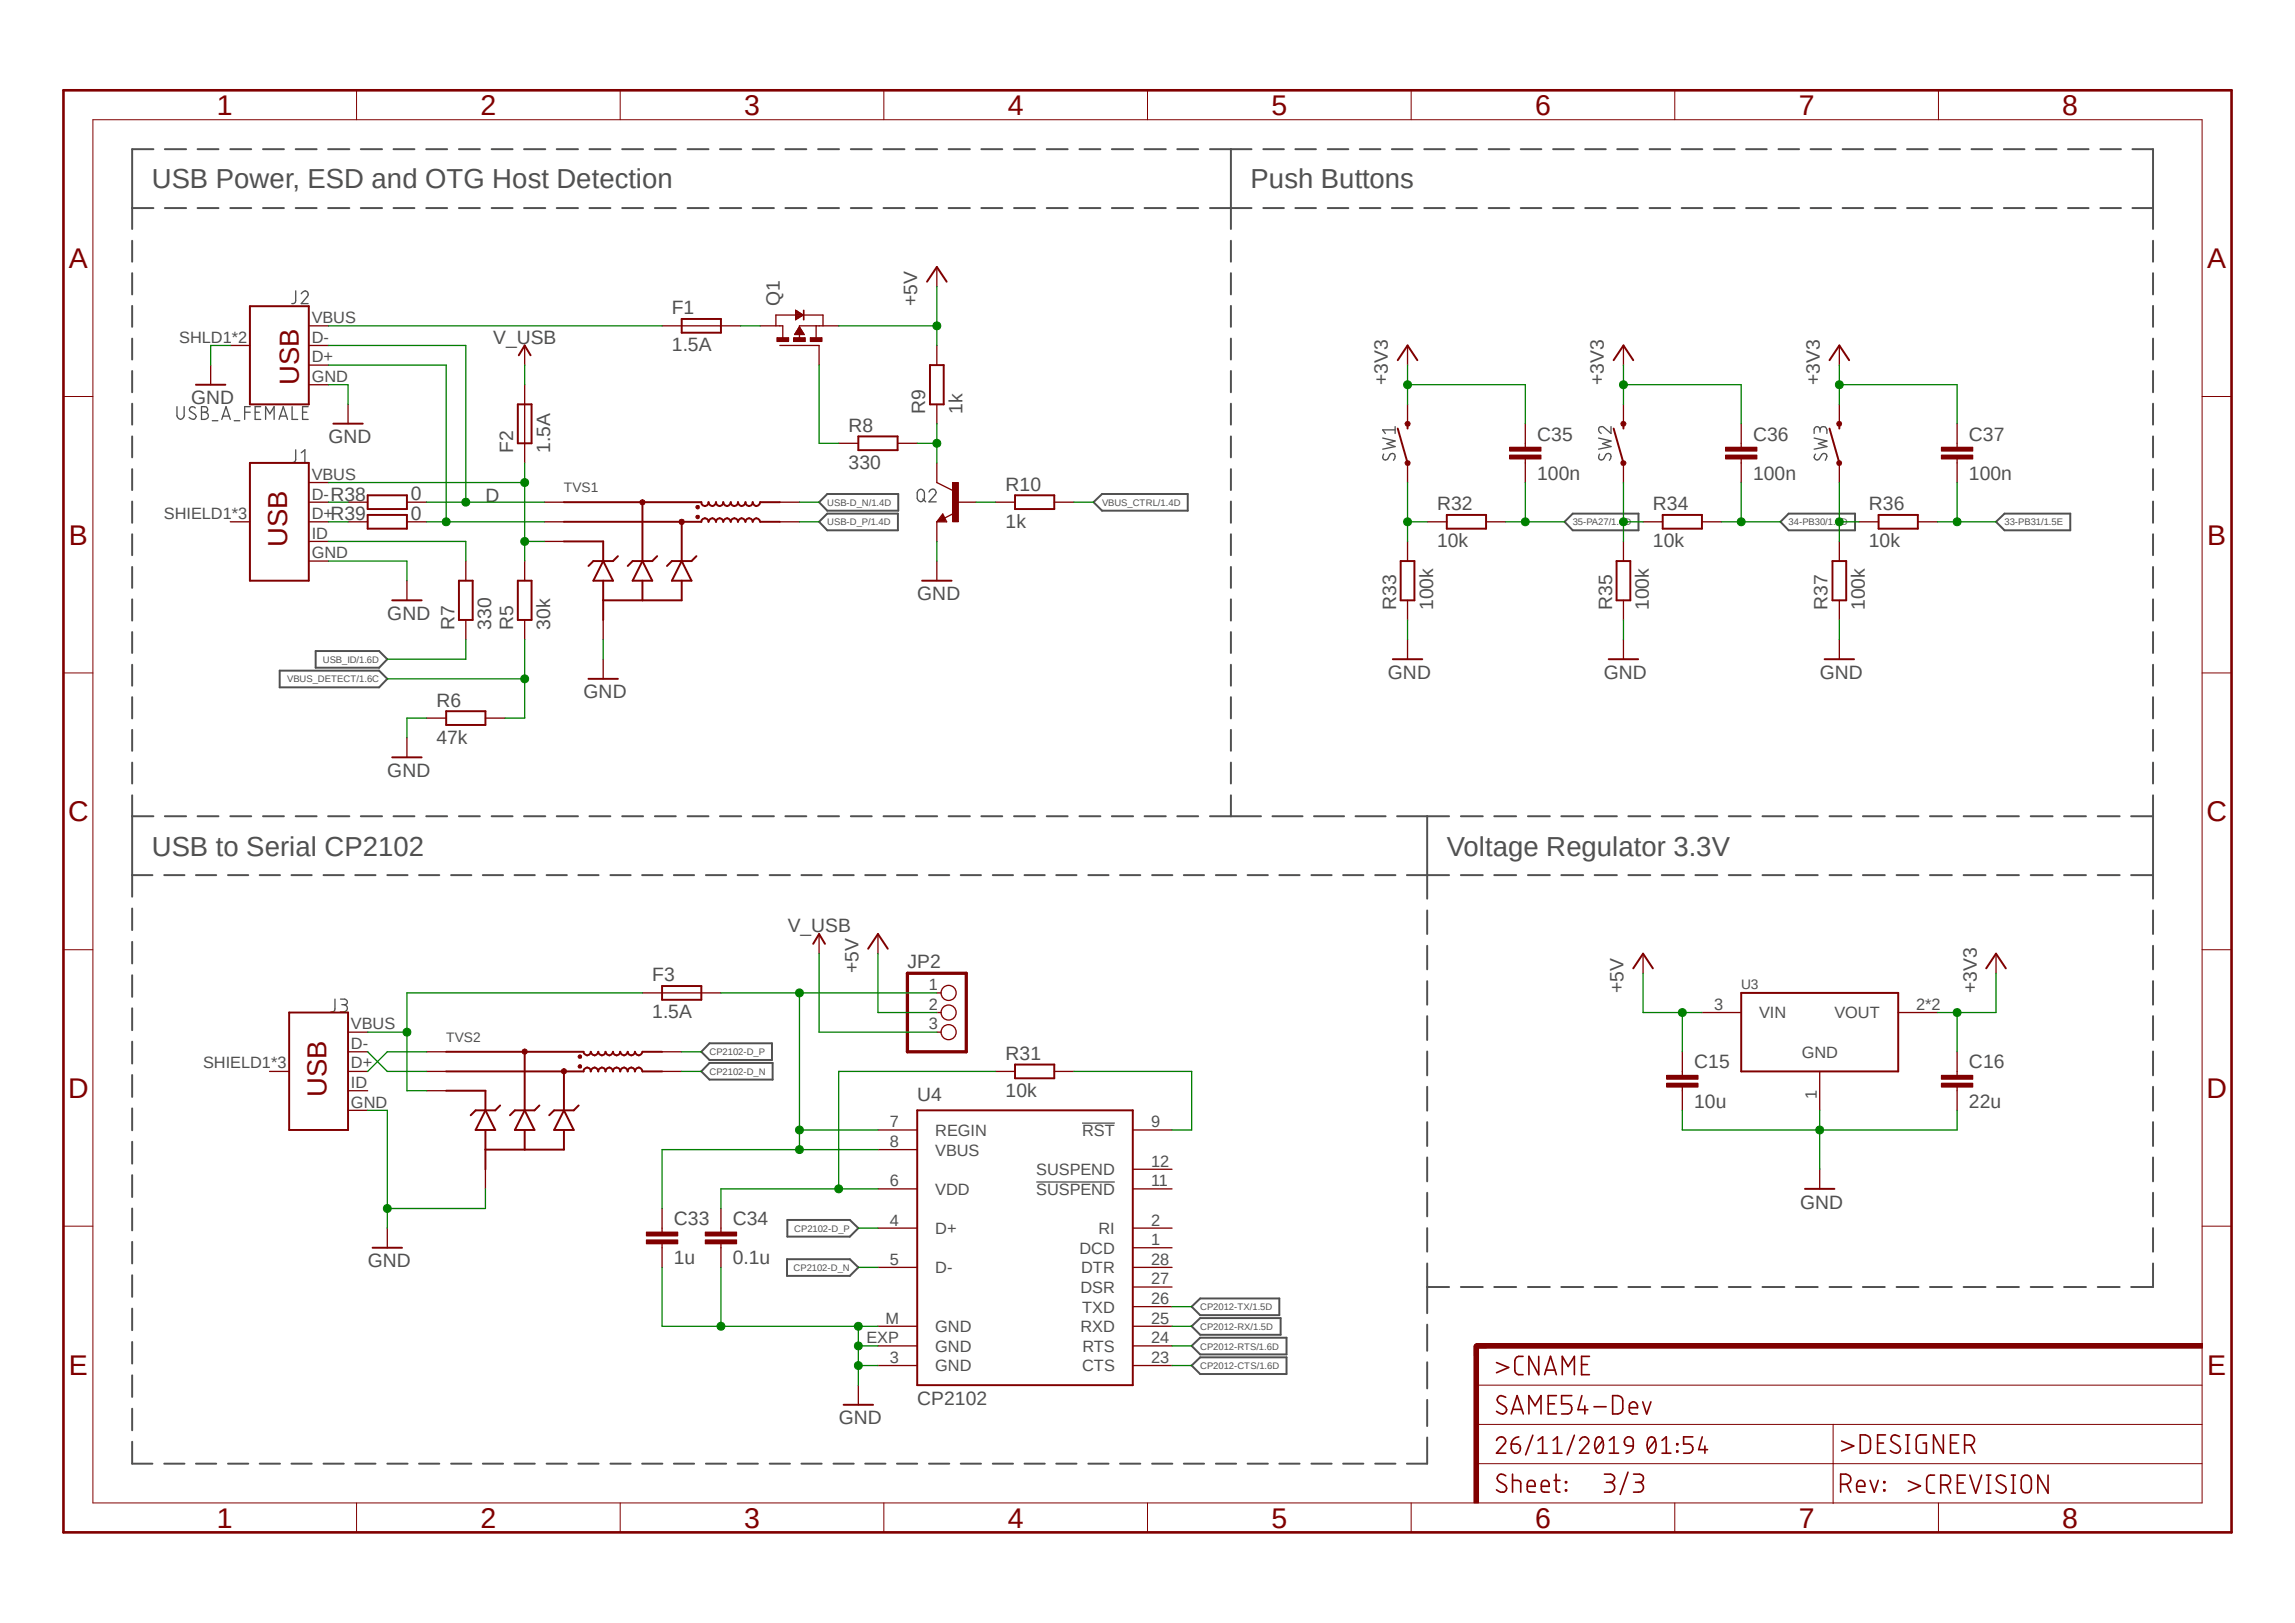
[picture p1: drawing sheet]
<svg xmlns="http://www.w3.org/2000/svg" width="297mm" height="210mm" viewBox="0 0 297 210" stroke-linecap="round" stroke-linejoin="round" font-family="sans-serif">
<defs><g id="words">
<g font-size="3.7" fill="#800000">
<text x="28.1" y="14.9">1</text>
<text x="62.2" y="14.9">2</text>
<text x="96.3" y="14.9">3</text>
<text x="130.4" y="14.9">4</text>
<text x="164.5" y="14.9">5</text>
<text x="198.7" y="14.9">6</text>
<text x="232.8" y="14.9">7</text>
<text x="266.9" y="14.9">8</text>
<text x="8.9" y="34.7">A</text>
<text x="285.7" y="34.7">A</text>
<text x="8.9" y="70.5">B</text>
<text x="285.7" y="70.5">B</text>
<text x="8.8" y="106.3">C</text>
<text x="285.6" y="106.3">C</text>
<text x="8.8" y="142.1">D</text>
<text x="285.6" y="142.1">D</text>
<text x="8.9" y="177.9">E</text>
<text x="285.7" y="177.9">E</text>
<text x="28.1" y="197.7">1</text>
<text x="62.2" y="197.7">2</text>
<text x="96.3" y="197.7">3</text>
<text x="130.4" y="197.7">4</text>
<text x="164.5" y="197.7">5</text>
<text x="198.7" y="197.7">6</text>
<text x="232.8" y="197.7">7</text>
<text x="266.9" y="197.7">8</text>
</g>
<g font-size="3.6" fill="#505050">
<text x="19.6" y="24.4">USB Power, ESD and OTG Host Detection</text>
<text x="161.8" y="24.4">Push Buttons</text>
<text x="19.6" y="110.7">USB to Serial CP2102</text>
<text x="187.2" y="110.7">Voltage Regulator 3.3V</text>
</g>
<g font-size="3.6" fill="#800000">
<text x="38.7" y="49.8" transform="rotate(-90 38.7 49.8)">USB</text>
<text x="37.2" y="70.8" transform="rotate(-90 37.2 70.8)">USB</text>
<text x="42.2" y="141.9" transform="rotate(-90 42.2 141.9)">USB</text>
</g>
<g font-size="2.5" fill="#505050">
<text x="87" y="40.6">F1</text>
<text x="100.9" y="39.6" transform="rotate(-90 100.9 39.6)">Q1</text>
<text x="118.7" y="39.6" transform="rotate(-90 118.7 39.6)">+5V</text>
<text x="63.8" y="44.5">V_USB</text>
<text x="87" y="45.5">1.5A</text>
<text x="24.7" y="52.3">GND</text>
<text x="119.7" y="53.6" transform="rotate(-90 119.7 53.6)">R9</text>
<text x="124.5" y="53.6" transform="rotate(-90 124.5 53.6)">1k</text>
<text x="179.6" y="49.8" transform="rotate(-90 179.6 49.8)">+3V3</text>
<text x="207.6" y="49.8" transform="rotate(-90 207.6 49.8)">+3V3</text>
<text x="235.5" y="49.8" transform="rotate(-90 235.5 49.8)">+3V3</text>
<text x="42.5" y="57.4">GND</text>
<text x="66.4" y="58.6" transform="rotate(-90 66.4 58.6)">F2</text>
<text x="71.2" y="58.6" transform="rotate(-90 71.2 58.6)">1.5A</text>
<text x="109.8" y="55.9">R8</text>
<text x="198.9" y="57">C35</text>
<text x="226.9" y="57">C36</text>
<text x="254.8" y="57">C37</text>
<text x="42.8" y="64.8">R38</text>
<text x="53.2" y="64.7">0</text>
<text x="62.8" y="65">D</text>
<text x="109.8" y="60.7">330</text>
<text x="130.1" y="63.5">R10</text>
<text x="198.9" y="62.1">100n</text>
<text x="226.9" y="62.1">100n</text>
<text x="254.8" y="62.1">100n</text>
<text x="42.8" y="67.3">R39</text>
<text x="53.2" y="67.3">0</text>
<text x="130.1" y="68.3">1k</text>
<text x="186" y="70.8">10k</text>
<text x="186" y="66">R32</text>
<text x="213.9" y="70.8">10k</text>
<text x="213.9" y="66">R34</text>
<text x="241.9" y="70.8">10k</text>
<text x="241.9" y="66">R36</text>
<text x="118.7" y="77.7">GND</text>
<text x="50.1" y="80.2">GND</text>
<text x="58.8" y="81.5" transform="rotate(-90 58.8 81.5)">R7</text>
<text x="63.6" y="81.5" transform="rotate(-90 63.6 81.5)">330</text>
<text x="66.4" y="81.5" transform="rotate(-90 66.4 81.5)">R5</text>
<text x="71.2" y="81.5" transform="rotate(-90 71.2 81.5)">30k</text>
<text x="180.7" y="79" transform="rotate(-90 180.7 79)">R33</text>
<text x="185.5" y="79" transform="rotate(-90 185.5 79)">100k</text>
<text x="208.6" y="79" transform="rotate(-90 208.6 79)">R35</text>
<text x="213.4" y="79" transform="rotate(-90 213.4 79)">100k</text>
<text x="236.5" y="79" transform="rotate(-90 236.5 79)">R37</text>
<text x="241.3" y="79" transform="rotate(-90 241.3 79)">100k</text>
<text x="179.6" y="87.8">GND</text>
<text x="207.6" y="87.8">GND</text>
<text x="235.5" y="87.8">GND</text>
<text x="56.5" y="91.4">R6</text>
<text x="75.5" y="90.4">GND</text>
<text x="50.1" y="100.5">GND</text>
<text x="56.5" y="96.2">47k</text>
<text x="101.9" y="120.6">V_USB</text>
<text x="111.1" y="125.9" transform="rotate(-90 111.1 125.9)">+5V</text>
<text x="117.4" y="125.3">JP2</text>
<text x="84.4" y="131.8">1.5A</text>
<text x="84.4" y="127">F3</text>
<text x="210.1" y="128.5" transform="rotate(-90 210.1 128.5)">+5V</text>
<text x="255.8" y="128.5" transform="rotate(-90 255.8 128.5)">+3V3</text>
<text x="130.1" y="137.1">R31</text>
<text x="118.7" y="142.5">U4</text>
<text x="130.1" y="141.9">10k</text>
<text x="219.2" y="143.3">10u</text>
<text x="219.2" y="138.3">C15</text>
<text x="254.8" y="143.3">22u</text>
<text x="254.8" y="138.3">C16</text>
<text x="87.2" y="158.5">C33</text>
<text x="94.8" y="158.5">C34</text>
<text x="233" y="156.4">GND</text>
<text x="47.6" y="164">GND</text>
<text x="87.2" y="163.6">1u</text>
<text x="94.8" y="163.6">0.1u</text>
<text x="108.5" y="184.3">GND</text>
<text x="118.7" y="181.8">CP2102</text>
</g>
<g font-size="2.1" fill="#505050">
<text x="40.3" y="41.8">VBUS</text>
<text x="23.2" y="44.3">SHLD1*2</text>
<text x="40.3" y="46.9">D+</text>
<text x="40.3" y="44.3">D-</text>
<text x="40.3" y="49.4">GND</text>
<text x="40.3" y="64.6">D-</text>
<text x="40.3" y="62.1">VBUS</text>
<text x="21.2" y="67.2">SHIELD1*3</text>
<text x="40.3" y="67.2">D+</text>
<text x="40.3" y="69.7">ID</text>
<text x="40.3" y="72.3">GND</text>
<text x="120.2" y="128.1">1</text>
<text x="120.2" y="130.6">2</text>
<text x="221.8" y="130.6">3</text>
<text x="227.7" y="131.8">VIN</text>
<text x="237.4" y="131.8">VOUT</text>
<text x="248" y="130.6">2*2</text>
<text x="45.4" y="135.7">D-</text>
<text x="45.4" y="133.2">VBUS</text>
<text x="120.2" y="133.2">3</text>
<text x="233.2" y="136.9">GND</text>
<text x="26.3" y="138.3">SHIELD1*3</text>
<text x="45.4" y="138.3">D+</text>
<text x="45.4" y="143.3">GND</text>
<text x="45.4" y="140.8">ID</text>
<text x="235.1" y="142.2" transform="rotate(-90 235.1 142.2)">1</text>
<text x="115.1" y="145.9">7</text>
<text x="115.1" y="148.4">8</text>
<text x="121" y="147">REGIN</text>
<text x="121" y="149.5">VBUS</text>
<text x="140" y="147">RST</text>
<text x="149" y="145.9">9</text>
<text x="115.1" y="153.5">6</text>
<text x="121" y="154.6">VDD</text>
<text x="134.1" y="152.1">SUSPEND</text>
<text x="134.1" y="154.6">SUSPEND</text>
<text x="149" y="151">12</text>
<text x="149" y="153.5">11</text>
<text x="115.1" y="158.6">4</text>
<text x="121" y="159.7">D+</text>
<text x="142.2" y="159.7">RI</text>
<text x="149" y="158.6">2</text>
<text x="149" y="161.1">1</text>
<text x="115.1" y="163.7">5</text>
<text x="121" y="164.8">D-</text>
<text x="139.7" y="162.2">DCD</text>
<text x="139.8" y="167.3">DSR</text>
<text x="139.9" y="164.8">DTR</text>
<text x="149" y="163.7">28</text>
<text x="149" y="166.2">27</text>
<text x="112.1" y="173.8">EXP</text>
<text x="114.6" y="171.3">M</text>
<text x="121" y="172.4">GND</text>
<text x="139.8" y="172.4">RXD</text>
<text x="140" y="169.8">TXD</text>
<text x="149" y="168.7">26</text>
<text x="149" y="171.3">25</text>
<text x="149" y="173.8">24</text>
<text x="115.1" y="176.4">3</text>
<text x="121" y="177.5">GND</text>
<text x="121" y="174.9">GND</text>
<text x="140" y="177.5">CTS</text>
<text x="140.1" y="174.9">RTS</text>
<text x="149" y="176.4">23</text>
</g>
<g font-size="1.8" fill="#505050">
<text x="73" y="63.7">TVS1</text>
<text x="225.3" y="128">U3</text>
<text x="57.7" y="134.8">TVS2</text>
</g>
<g font-size="1.2" fill="#505050">
<text x="107.1" y="65.4">USB-D_N/1.4D</text>
<text x="142.6" y="65.4">VBUS_CTRL/1.4D</text>
<text x="107.1" y="68">USB-D_P/1.4D</text>
<text x="203.5" y="68">35-PA27/1.4D</text>
<text x="231.5" y="68">34-PB30/1.5D</text>
<text x="259.4" y="68">33-PB31/1.5E</text>
<text x="37.2" y="88.3">VBUS_DETECT/1.6C</text>
<text x="41.8" y="85.8">USB_ID/1.6D</text>
<text x="91.8" y="136.5">CP2102-D_P</text>
<text x="91.8" y="139.1">CP2102-D_N</text>
<text x="102.8" y="159.4">CP2102-D_P</text>
<text x="102.7" y="164.5">CP2102-D_N</text>
<text x="155.3" y="169.5">CP2012-TX/1.5D</text>
<text x="155.3" y="172.1">CP2012-RX/1.5D</text>
<text x="155.3" y="174.6">CP2012-RTS/1.6D</text>
<text x="155.3" y="177.2">CP2012-CTS/1.6D</text>
</g>
</g></defs>
<path d="M7.9 11.3l281.2 187.3M289.1 11.3l-281.2 187.3" fill="none" stroke="#fff" stroke-width=".13"/>
<g fill="none" stroke="#505050" stroke-width=".25">
<path d="M19.9 19.3h-2.8v10.3M21.3 19.3h2.8M25.6 19.3h2.7M29.8 19.3h2.7M34 19.3h2.7M38.3 19.3h2.7M42.5 19.3h2.7M46.7 19.3h2.7M50.9 19.3h2.7M55.2 19.3h2.7M59.4 19.3h2.7M63.6 19.3h2.7"/>
<path d="M67.8 19.3h2.8M72.1 19.3h2.7M76.3 19.3h2.7M80.5 19.3h2.7M84.8 19.3h2.7M89 19.3h2.7M93.2 19.3h2.7M97.4 19.3h2.8M101.6 19.3h2.8M105.9 19.3h2.7M110.1 19.3h2.7M114.3 19.3h2.8"/>
<path d="M118.5 19.3h2.8M122.8 19.3h2.7M127 19.3h2.7M131.2 19.3h2.7M135.5 19.3h2.7M139.7 19.3h2.7M143.9 19.3h2.7M148.1 19.3h2.8M152.4 19.3h2.7M156.6 19.3h5.4M159.3 19.3v10.3M163.5 19.3h2.7"/>
<path d="M167.6 19.3h2.7M171.8 19.3h2.7M176 19.3h2.6M180.1 19.3h2.7M184.3 19.3h2.7M188.5 19.3h2.6M192.7 19.3h2.6M196.8 19.3h2.7M201 19.3h2.7M205.1 19.3h2.7M209.3 19.3h2.7M213.5 19.3h2.7"/>
<path d="M217.6 19.3h2.7M221.8 19.3h2.7M226 19.3h2.6M230.2 19.3h2.6M234.3 19.3h2.7M238.5 19.3h2.6M242.7 19.3h2.6M246.8 19.3h2.7M251 19.3h2.7M255.1 19.3h2.7M259.3 19.3h2.7M263.5 19.3h2.6"/>
<path d="M267.6 19.3h2.7M271.8 19.3h2.7M276 19.3h2.6v10.3M17.1 31.2v2.7M17.1 35.3v2.8M17.1 39.6v2.7M17.1 26.9h2.8M21.3 26.9h2.8M25.6 26.9h2.7M29.8 26.9h2.7M34 26.9h2.7M38.3 26.9h2.7"/>
<path d="M42.5 26.9h2.7M46.7 26.9h2.7M50.9 26.9h2.7M55.2 26.9h2.7M59.4 26.9h2.7M63.6 26.9h2.7M67.8 26.9h2.8M72.1 26.9h2.7M76.3 26.9h2.7M80.5 26.9h2.7M84.8 26.9h2.7M89 26.9h2.7"/>
<path d="M93.2 26.9h2.7M97.4 26.9h2.8M101.6 26.9h2.8M105.9 26.9h2.7M110.1 26.9h2.7M114.3 26.9h2.8M118.5 26.9h2.8M122.8 26.9h2.7M127 26.9h2.7M131.2 26.9h2.7M135.5 26.9h2.7M139.7 26.9h2.7"/>
<path d="M143.9 26.9h2.7M148.1 26.9h2.8M152.4 26.9h2.7M156.6 26.9h5.4M159.3 31.2v2.7M159.3 35.3v2.8M159.3 39.6v2.7M163.5 26.9h2.7M167.6 26.9h2.7M171.8 26.9h2.7M176 26.9h2.6M180.1 26.9h2.7"/>
<path d="M184.3 26.9h2.7M188.5 26.9h2.6M192.7 26.9h2.6M196.8 26.9h2.7M201 26.9h2.7M205.1 26.9h2.7M209.3 26.9h2.7M213.5 26.9h2.7M217.6 26.9h2.7M221.8 26.9h2.7M226 26.9h2.6M230.2 26.9h2.6"/>
<path d="M234.3 26.9h2.7M238.5 26.9h2.6M242.7 26.9h2.6M246.8 26.9h2.7M251 26.9h2.7M255.1 26.9h2.7M259.3 26.9h2.7M263.5 26.9h2.6M267.6 26.9h2.7M271.8 26.9h2.7M276 26.9h2.6M278.6 31.2v2.7"/>
<path d="M278.6 35.3v2.8M278.6 39.6v2.7M17.1 43.8v2.7M17.1 48v2.8M17.1 52.2v2.7M17.1 56.5v2.7M159.3 43.8v2.7M159.3 48v2.8M159.3 52.2v2.7M159.3 56.5v2.7M278.6 43.8v2.7M278.6 48v2.8"/>
<path d="M278.6 52.2v2.7M278.6 56.5v2.7M17.1 60.7v2.7M17.1 64.9v2.7M17.1 69.1v2.7M17.1 73.4v2.7M17.1 77.6v2.7M106 67.5l1.1-1h9.1v2.1h-9.1zM107.1 63.9h9.1v2.2h-9.1l-1.1-1.1zM141.5 65l1.1-1.1h11.1v2.2h-11.1zM159.3 60.7v2.7M159.3 64.9v2.7"/>
<path d="M159.3 69.1v2.7M159.3 73.4v2.7M159.3 77.6v2.7M203.5 66.5h8.5v2.1h-8.5l-1-1.1zM230.4 67.5l1.1-1h8.6v2.1h-8.6zM258.3 67.5l1.1-1h8.5v2.1h-8.5zM278.6 60.7v2.7M278.6 64.9v2.7M278.6 69.1v2.7M278.6 73.4v2.7M278.6 77.6v2.7M17.1 81.8v2.7"/>
<path d="M17.1 86v2.7M17.1 90.2v2.8M17.1 94.4v2.8M17.1 98.7v2.7M36.2 86.8h12.9l1 1-1 1.1h-12.9zM40.9 84.2h8.2l1 1.1-1 1.1h-8.2zM159.3 81.8v2.7M159.3 86v2.7M159.3 90.2v2.8M159.3 94.4v2.8M159.3 98.7v2.7M278.6 81.8v2.7"/>
<path d="M278.6 86v2.7M278.6 90.2v2.8M278.6 94.4v2.8M278.6 98.7v2.7M17.1 102.9v13.1M17.1 117.6v2.8M17.1 105.6h2.8M17.1 113.2h2.6M21.3 113.2h2.6M21.3 105.6h2.8M25.4 113.2h2.6M25.6 105.6h2.7"/>
<path d="M29.5 113.2h2.6M29.8 105.6h2.7M33.6 113.2h2.6M34 105.6h2.7M37.7 113.2h2.6M38.3 105.6h2.7M41.9 113.2h2.6M42.5 105.6h2.7M46 113.2h2.6M46.7 105.6h2.7M50.1 113.2h2.6M50.9 105.6h2.7"/>
<path d="M54.2 113.2h2.7M55.2 105.6h2.7M58.4 113.2h2.6M59.4 105.6h2.7M62.5 113.2h2.6M63.6 105.6h2.7M66.6 113.2h2.6M67.8 105.6h2.8M70.7 113.2h2.7M72.1 105.6h2.7M74.8 113.2h2.7M76.3 105.6h2.7"/>
<path d="M79 113.2h2.6M80.5 105.6h2.7M83.1 113.2h2.6M84.8 105.6h2.7M87.2 113.2h2.6M89 105.6h2.7M91.4 113.2h2.6M93.2 105.6h2.7M95.5 113.2h2.6M97.4 105.6h2.8M99.6 113.2h2.6M101.6 105.6h2.8"/>
<path d="M103.7 113.2h2.6M105.9 105.6h2.7M107.9 113.2h2.6M110.1 105.6h2.7M112 113.2h2.6M114.3 105.6h2.8M116.1 113.2h2.6M118.5 105.6h2.8M120.2 113.2h2.7M122.8 105.6h2.7M124.3 113.2h2.7M127 105.6h2.7"/>
<path d="M128.5 113.2h2.6M131.2 105.6h2.7M132.6 113.2h2.6M135.5 105.6h2.7M136.7 113.2h2.6M139.7 105.6h2.7M140.8 113.2h2.7M143.9 105.6h2.7M144.9 113.2h2.7M148.1 105.6h2.8M149.1 113.2h2.6M152.4 105.6h2.7"/>
<path d="M153.2 113.2h2.6M156.6 105.6h6.6M157.4 113.2h2.6M159.3 102.9v2.7M161.5 113.2h2.6M164.7 105.6h3.9M165.6 113.2h2.6M169.7 113.2h2.6M170.1 105.6h3.8M173.8 113.2h2.6M175.4 105.6h3.9M178 113.2h2.6"/>
<path d="M180.8 105.6h6.7M182.1 113.2h5.4M184.7 105.6v10.7M184.7 117.8v3.1M189.1 105.6h2.8M189.1 113.2h2.8M193.4 105.6h2.8M193.4 113.2h2.8M197.7 105.6h2.9M197.7 113.2h2.9M202.1 105.6h2.8M202.1 113.2h2.8"/>
<path d="M206.4 105.6h2.9M206.4 113.2h2.9M210.7 105.6h2.9M210.7 113.2h2.9M215.1 105.6h2.8M215.1 113.2h2.8M219.4 105.6h2.8M219.4 113.2h2.8M223.7 105.6h2.9M223.7 113.2h2.9M228.1 105.6h2.8M228.1 113.2h2.8"/>
<path d="M232.4 105.6h2.8M232.4 113.2h2.8M236.8 105.6h2.8M236.8 113.2h2.8M241.1 105.6h2.8M241.1 113.2h2.8M245.4 105.6h2.9M245.4 113.2h2.9M249.8 105.6h2.8M249.8 113.2h2.8M254.1 105.6h2.9M254.1 113.2h2.9"/>
<path d="M258.4 105.6h2.9M258.4 113.2h2.9M262.8 105.6h2.8M262.8 113.2h2.8M267.1 105.6h2.9M267.1 113.2h2.9M271.5 105.6h2.8M271.5 113.2h2.8M275.8 105.6h2.8M275.8 113.2h2.8M278.6 102.9v13.4M278.6 117.8v3.1"/>
<path d="M17.1 121.9v2.8M17.1 126.2v2.8M17.1 130.5v2.8M17.1 134.8v2.8M17.1 139.1v2.8M91.8 135h8.1v2.2h-8.1l-1-1.1zM91.8 137.5h8.2v2.2h-8.2l-1-1.1zM184.7 122.4v3M184.7 127v3M184.7 131.5v3.1M184.7 136.1v3M278.6 122.4v3"/>
<path d="M278.6 127v3M278.6 131.5v3.1M278.6 136.1v3M17.1 143.4v2.9M17.1 147.7v2.9M17.1 152.1v2.8M17.1 156.4v2.8M101.9 157.9h8.1l1.1 1-1.1 1.1h-8.1zM184.7 140.6v3.1M184.7 145.2v3.1M184.7 149.8v3.1M184.7 154.3v3.1"/>
<path d="M184.7 158.9v3.1M278.6 140.6v3.1M278.6 145.2v3.1M278.6 149.8v3.1M278.6 154.3v3.1M278.6 158.9v3.1M17.1 160.7v2.8M17.1 165v2.8M17.1 169.3v2.8M17.1 173.7v2.7M17.1 178v2.8M101.9 162.9h8.1l1.1 1.1-1.1 1.1h-8.1z"/>
<path d="M154.2 169.1l1.1-1.1h10.3v2.2h-10.3zM154.2 171.6l1.1-1h10.4v2.1h-10.4zM154.2 174.2l1.1-1.1h11.2v2.2h-11.2zM154.2 176.7l1.1-1.1h11.2v2.2h-11.2zM184.7 163.5v6.4M184.7 171.4v3.4M184.7 176.3v3.4M184.7 166.5h2.8M189.1 166.5h2.8M193.4 166.5h2.8M197.7 166.5h2.9M202.1 166.5h2.8"/>
<path d="M206.4 166.5h2.9M210.7 166.5h2.9M215.1 166.5h2.8M219.4 166.5h2.8M223.7 166.5h2.9M228.1 166.5h2.8M232.4 166.5h2.8M236.8 166.5h2.8M241.1 166.5h2.8M245.4 166.5h2.9M249.8 166.5h2.8M254.1 166.5h2.9"/>
<path d="M258.4 166.5h2.9M262.8 166.5h2.8M267.1 166.5h2.9M271.5 166.5h2.8M278.6 163.5v3h-2.8M17.1 182.3v2.8M17.1 186.6v2.8h2.6M21.3 189.4h2.6M25.4 189.4h2.6M29.5 189.4h2.6M33.6 189.4h2.6M37.7 189.4h2.6"/>
<path d="M41.9 189.4h2.6M46 189.4h2.6M50.1 189.4h2.6M54.2 189.4h2.7M58.4 189.4h2.6M62.5 189.4h2.6M66.6 189.4h2.6M70.7 189.4h2.7M74.8 189.4h2.7M79 189.4h2.6M83.1 189.4h2.6M87.2 189.4h2.6"/>
<path d="M91.4 189.4h2.6M95.5 189.4h2.6M99.6 189.4h2.6M103.7 189.4h2.6M107.9 189.4h2.6M112 189.4h2.6M116.1 189.4h2.6M120.2 189.4h2.7M124.3 189.4h2.7M128.5 189.4h2.6M132.6 189.4h2.6M136.7 189.4h2.6"/>
<path d="M140.8 189.4h2.7M144.9 189.4h2.7M149.1 189.4h2.6M153.2 189.4h2.6M157.4 189.4h2.6M161.5 189.4h2.6M165.6 189.4h2.6M169.7 189.4h2.6M173.8 189.4h2.6M178 189.4h2.6M184.7 186v3.4h-2.6M184.7 181.1v3.4"/>
</g>
<g fill="none" stroke="#505050" stroke-width=".17">
<path d="M38.3 37.6v1.3a.38 .38 0 0 1-.5 .4M39 38a.45 .45 0 0 1 .6-.3 .45 .45 0 0 1 .2 .7l-.8 .9h.9M22.9 52.6v1.2a.47 .47 0 0 0 .5 .5 .47 .47 0 0 0 .4-.5v-1.2M25.3 52.8a.41 .41 0 0 0-.6-.1 .41 .41 0 0 0-.1 .5 1.57 1.57 0 0 1 .8 .7l-.2 .3-.2 .1-.5-.3M26.1 52.6h.4a.36 .36 0 0 1 .4 .4 .36 .36 0 0 1-.4 .3 .47 .47 0 0 1 .5 .5 .47 .47 0 0 1-.5 .5h-.4zM26.1 53.3h.4M27.5 54.4h.7M28.7 54.3l.6-1.7 .5 1.7M28.8 53.8h.9M30.3 54.4h.7M31.7 53.3h.7M32.4 52.6h-.7v1.7"/>
<path d="M33 53.3h.6M33.7 52.6h-.7v1.7h.7M34.4 54.3v-1.7l.5 1 .6-1v1.7M36.1 54.3l.6-1.7 .5 1.7M36.2 53.8h.8M37.8 52.6v1.7h.7M38.3 58.2v1.3a.44 .44 0 0 1-.5 .4M39 59.9h.9M39 58.6l.5-.4v1.7M39.2 53.3h.5M39.9 52.6h-.7v1.7h.7M178.9 56.7l1.7 .4-1.1 .3 1.1 .4-1.7 .3"/>
<path d="M179.1 58.8a.42 .42 0 0 0-.1 .5 .42 .42 0 0 0 .5 .2l.4-.7a.37 .37 0 0 1 .4-.1 .37 .37 0 0 1 .3 .4l-.3 .5M180.6 55.6h-1.7l.4 .5M180.6 55.2v.9M206.9 56.7l1.6 .4-1.1 .3 1.1 .4-1.6 .3M207 58.8a.42 .42 0 0 0-.1 .5 .42 .42 0 0 0 .5 .2l.4-.7a.37 .37 0 0 1 .4-.1 .37 .37 0 0 1 .3 .4l-.2 .5M208.5 55.2v.9l-.9-.8a.45 .45 0 0 0-.7 .1 .45 .45 0 0 0 .3 .7M234.8 56.7l1.6 .4-1.1 .3 1.1 .4-1.6 .3M234.9 58.8l-.1 .2a.37 .37 0 0 0 .2 .5 .37 .37 0 0 0 .5-.1l.3-.6a.37 .37 0 0 1 .4-.1 .37 .37 0 0 1 .2 .4l-.2 .5M235.5 55.6l.1-.2a.46 .46 0 0 1 .5-.2 .46 .46 0 0 1 .3 .4v.5M235.5 55.9v-.4a.38 .38 0 0 0-.3-.3 .38 .38 0 0 0-.4 .3v.6M118.8 63.5l.2-.1a.47 .47 0 0 1 .6 .4v.7a.47 .47 0 0 1-.4 .4 .47 .47 0 0 1-.5-.4v-.7zM119.4 64.6l.4 .3"/>
<path d="M120.2 63.7a.46 .46 0 0 1 .7-.4 .46 .46 0 0 1 .1 .7l-.8 .9h1M43.3 129.3v1.3a.38 .38 0 0 1-.5 .3M44.1 129.3h.5a.36 .36 0 0 1 .4 .3 .36 .36 0 0 1-.4 .4h-.4M44.5 130a.47 .47 0 0 1 .5 .5 .47 .47 0 0 1-.5 .4h-.4M134.1 153h10.2M140 145.3h4.3"/>
</g>
<path d="M67.9 52.3v5.1M88.2 42.2h5.1M78.1 80.2v2.6M85.7 128.5h5.1" fill="none" stroke="#800000" stroke-width=".17"/>
<g fill="none" stroke="#800000" stroke-width=".25">
<path d="M73 70.1h5.1v2.5M73 67.5h17.8M73 65h17.8M78.1 75.1v5.1M78.1 72.6l1.2 2.5h-2.5zM80 72l-.7 .6h-2.5l-.6 .6M83.1 72.6l1.3 2.5h-2.5zM83.1 65v7.6M83.1 75.1v2.6M85 72l-.6 .6h-2.5l-.7 .6M88.2 75.1v2.6h-10.1M88.2 72.6l1.3 2.5h-2.5z"/>
<path d="M88.2 67.5v5.1M90.1 72l-.6 .6h-2.5l-.7 .6"/>
</g>
<path d="M88 67.3l.2-.1 .3 .1 .1 .2-.1 .3-.3 .1-.2-.1-.1-.3 .3-.1 .1 .1-.1 .1-.1-.1h-.2z" fill-rule="evenodd" fill="#800000"/>
<path d="M88 67.3l.2-.1 .3 .1 .1 .2-.1 .3-.3 .1-.2-.1-.1-.3 .3-.1 .1 .1-.1 .1-.1-.1h-.2z" fill="none" stroke="#800000" stroke-width=".13"/>
<path d="M82.9 64.8l.2-.2 .3 .2 .1 .2-.1 .2-.3 .2-.2-.2-.1-.2 .3-.1 .1 .1-.1 .1v-.1h-.3z" fill-rule="evenodd" fill="#800000"/>
<path d="M82.9 64.8l.2-.2 .3 .2 .1 .2-.1 .2-.3 .2-.2-.2-.1-.2 .3-.1 .1 .1-.1 .1v-.1h-.3z" fill="none" stroke="#800000" stroke-width=".13"/>
<path d="M90.8 65a.47 .47 0 0 0 .4 .5 .47 .47 0 0 0 .5-.5 .49 .49 0 0 0 .5 .5 .49 .49 0 0 0 .5-.5 .47 .47 0 0 0 .4 .5 .47 .47 0 0 0 .5-.5 .49 .49 0 0 0 .5 .5 .49 .49 0 0 0 .5-.5 .47 .47 0 0 0 .4 .5 .47 .47 0 0 0 .5-.5 .49 .49 0 0 0 .5 .5 .49 .49 0 0 0 .5-.5 .47 .47 0 0 0 .4 .5 .47 .47 0 0 0 .5-.5 .49 .49 0 0 0 .5 .5 .49 .49 0 0 0 .5-.5h2.5M90.8 67.5a.47 .47 0 0 1 .4-.4 .47 .47 0 0 1 .5 .4 .49 .49 0 0 1 .5-.4 .49 .49 0 0 1 .5 .4 .47 .47 0 0 1 .4-.4 .47 .47 0 0 1 .5 .4 .49 .49 0 0 1 .5-.4 .49 .49 0 0 1 .5 .4 .47 .47 0 0 1 .4-.4 .47 .47 0 0 1 .5 .4 .49 .49 0 0 1 .5-.4 .49 .49 0 0 1 .5 .4 .47 .47 0 0 1 .4-.4 .47 .47 0 0 1 .5 .4 .49 .49 0 0 1 .5-.4 .49 .49 0 0 1 .5 .4h2.5" fill="none" stroke="#800000" stroke-width=".25"/>
<path d="M70.4 65h2.6M70.4 67.5h2.6M70.4 70.1h2.6M100.9 65h2.6M100.9 67.5h2.6" fill="none" stroke="#800000" stroke-width=".17"/>
<circle cx="90.3" cy="65.6" r=".24" fill="#800000"/>
<circle cx="90.3" cy="65.6" r=".24" fill="none" stroke="#800000" stroke-width=".13"/>
<circle cx="90.3" cy="66.9" r=".24" fill="#800000"/>
<circle cx="90.3" cy="66.9" r=".24" fill="none" stroke="#800000" stroke-width=".13"/>
<path d="M32.3 39.6h7.7v12.7h-7.7zM32.3 59.9h7.7v15.2h-7.7zM43.1 54.8h3.8M67.1 46l.8-1.3 .8 1.3M50.8 77.7h3.8M59.4 75.1h1.8v5.1h-1.8zM67 75.1h1.8v5.1h-1.8zM50.8 98h3.8M57.7 92h5.1v1.8h-5.1zM76.2 87.8h3.8" fill="none" stroke="#800000" stroke-width=".25"/>
<g fill="none" stroke="#800000" stroke-width=".17">
<path d="M29.8 44.7h2.5M40 47.2h2.5M40 44.7h2.5M40 42.2h2.5M40 49.8h2.5M45 52.3v2.5M67.9 44.7v2.5M100.9 44.7h5.1M100.9 42.2h.4v1.5M103.1 40.8h-2.7v1.4M104 40.8h2.5v1.4M105.6 42.2v1.5"/>
<path d="M106 42.2h-2.5v1.6M29.8 67.5h2.5M40 67.5h2.5M40 65h2.5M40 62.4h2.5M40 72.6h2.5M40 70.1h2.5M52.7 75.1v2.6M60.3 72.6v2.5M67.9 72.6v2.5M52.7 95.5v2.5M55.2 92.9h2.5"/>
<path d="M60.3 80.2v2.6M62.8 92.9h2.6M67.9 80.2v2.6M78.1 85.3v2.5"/>
</g>
<path d="M100.5 43.7h1.6v.5h-1.6z" fill-rule="evenodd" fill="#800000"/>
<path d="M100.5 43.7h1.6v.5h-1.6z" fill="none" stroke="#800000" stroke-width=".13"/>
<path d="M102.7 43.7h1.5v.5h-1.5z" fill-rule="evenodd" fill="#800000"/>
<path d="M102.7 43.7h1.5v.5h-1.5z" fill="none" stroke="#800000" stroke-width=".13"/>
<path d="M104.9 43.7h1.5v.5h-1.5z" fill-rule="evenodd" fill="#800000"/>
<path d="M104.9 43.7h1.5v.5h-1.5z" fill="none" stroke="#800000" stroke-width=".13"/>
<path d="M104 40.1h.1v1.3h-.1z" fill-rule="evenodd" fill="#800000"/>
<g fill="none" stroke="#800000" stroke-width=".13">
<path d="M102.8 43.3h1.3M102.9 43.2h1.2M102.9 43.2h1.1M102.9 43.1h1.1M103 43.1h.9M103 40.1l1 .7-1 .6zM103 41.4h.1M103 41.3h.1M103 41.2h.2M103 41.2h.3M103 41.1h.3M103 41.1h.4"/>
<path d="M103 41h.5M103 41h.6M103 40.9h.7M103 40.9h.8M103 40.8h.9M103 40.7h.9M103 40.7h.8M103 40.6h.8M103 40.6h.7M103 40.5h.6M103 40.5h.5M103 40.4h.4"/>
<path d="M103 40.3h.3M103 40.3h.2M103 40.2h.1M103 40.1v.1M103 43h.9M103 42.9h.8M103.1 42.9h.7M103.1 42.8h.7M103.2 42.7h.5M103.3 42.6h.4M103.3 42.5h.3M103.3 42.5h.2"/>
<path d="M103.4 42.4h.1M103.4 42.3h.1M103.5 42.3l.6 1h-1.3zM104 40.1h.1v1.3h-.1z"/>
</g>
<path d="M98.4 42.2h2.5M106 42.2h2.5M106 44.7v2.5M108.5 57.4h2.6M116.2 57.4h2.5M121.2 44.7v2.5M121.2 52.3v2.5M121.2 62.4l2.1 1.1M122 66.5l.5 1h-1.3zM123.4 66.4l-1.2 .7" fill="none" stroke="#800000" stroke-width=".17"/>
<path d="M111.1 56.5h5.1v1.8h-5.1zM120.4 47.2h1.7v5.1h-1.7zM122 67l-.1 .3h.4l-.3-.5-.5 .6h.8" fill="none" stroke="#800000" stroke-width=".25"/>
<path d="M123.3 62.4h.7v5.1h-.7z" fill-rule="evenodd" fill="#800000"/>
<path d="M123.3 62.4h.7v5.1h-.7z" fill="none" stroke="#800000" stroke-width=".13"/>
<g fill="none" stroke="#800000" stroke-width=".17">
<path d="M121.2 34.5v2.6M27.3 47.2v2.6M67.9 49.8v2.5M67.9 57.4v2.5M85.7 42.2h2.5M93.3 42.2h2.5M121.2 59.9v2.5M45 65h2.6M45 67.5h2.6M52.7 65h2.5M52.7 67.5h2.5M121.2 67.5v2.6"/>
<path d="M121.2 72.6v2.5M123.8 65h2.5M128.8 65h2.6M136.4 65h2.6"/>
</g>
<path d="M120 36.4l1.2-1.9 1.3 1.9M25.4 49.8h3.8M67 52.3h1.8v5.1h-1.8zM88.2 41.3h5.1v1.8h-5.1zM180.9 55.5l1.3 4.4M182.2 54.8v.7M47.6 64.1h5.1v1.8h-5.1zM47.6 66.6h5.1v1.8h-5.1zM119.3 75.1h3.8M131.4 64.1h5v1.8h-5z" fill="none" stroke="#800000" stroke-width=".25"/>
<path d="M181.9 59.7l.3-.1 .2 .1 .1 .2-.1 .3h-.2h-.3l-.1-.3z" fill-rule="evenodd" fill="#800000"/>
<path d="M181.9 59.7l.3-.1 .2 .1 .1 .2-.1 .3h-.2h-.3l-.1-.3z" fill="none" stroke="#800000" stroke-width=".13"/>
<path d="M181.9 54.6l.3-.1 .2 .1 .1 .2-.1 .3-.2 .1-.3-.1-.1-.3z" fill-rule="evenodd" fill="#800000"/>
<path d="M181.9 54.6l.3-.1 .2 .1 .1 .2-.1 .3-.2 .1-.3-.1-.1-.3z" fill="none" stroke="#800000" stroke-width=".13"/>
<path d="M182.2 52.3v2.5M182.2 59.9v2.5M197.4 57.4v.5M197.4 59.4v.5" fill="none" stroke="#800000" stroke-width=".17"/>
<path d="M195.4 58.9h4v.5h-4z" fill-rule="evenodd" fill="#800000"/>
<path d="M195.4 58.9h4v.5h-4z" fill="none" stroke="#800000" stroke-width=".13"/>
<path d="M195.4 57.9h4v.5h-4z" fill-rule="evenodd" fill="#800000"/>
<path d="M195.4 57.9h4v.5h-4z" fill="none" stroke="#800000" stroke-width=".13"/>
<path d="M182.2 44.7v2.5M197.4 54.8v2.6M197.4 59.9v2.5M182.2 70.1v2.5M182.2 77.7v2.5M184.7 67.5h2.5M192.3 67.5h2.6M182.2 82.8v2.5" fill="none" stroke="#800000" stroke-width=".17"/>
<path d="M180.9 46.6l1.3-1.9 1.2 1.9M208.8 55.5l1.3 4.4M210.1 54.8v.7M181.3 72.6h1.7v5.1h-1.7zM187.2 66.6h5.1v1.8h-5.1zM180.3 85.3h3.8" fill="none" stroke="#800000" stroke-width=".25"/>
<path d="M209.8 59.7l.3-.1 .2 .1 .1 .2-.1 .3h-.2h-.3v-.3z" fill-rule="evenodd" fill="#800000"/>
<path d="M209.8 59.7l.3-.1 .2 .1 .1 .2-.1 .3h-.2h-.3v-.3z" fill="none" stroke="#800000" stroke-width=".13"/>
<path d="M209.8 54.6l.3-.1 .2 .1 .1 .2-.1 .3-.2 .1-.3-.1v-.3z" fill-rule="evenodd" fill="#800000"/>
<path d="M209.8 54.6l.3-.1 .2 .1 .1 .2-.1 .3-.2 .1-.3-.1v-.3z" fill="none" stroke="#800000" stroke-width=".13"/>
<path d="M210.1 52.3v2.5M210.1 59.9v2.5M225.3 57.4v.5M225.3 59.4v.5" fill="none" stroke="#800000" stroke-width=".17"/>
<path d="M223.3 58.9h4.1v.5h-4.1z" fill-rule="evenodd" fill="#800000"/>
<path d="M223.3 58.9h4.1v.5h-4.1z" fill="none" stroke="#800000" stroke-width=".13"/>
<path d="M223.3 57.9h4.1v.5h-4.1z" fill-rule="evenodd" fill="#800000"/>
<path d="M223.3 57.9h4.1v.5h-4.1z" fill="none" stroke="#800000" stroke-width=".13"/>
<path d="M210.1 44.7v2.5M225.3 54.8v2.6M225.3 59.9v2.5M210.1 70.1v2.5M210.1 77.7v2.5M212.6 67.5h2.6M220.3 67.5h2.5M210.1 82.8v2.5" fill="none" stroke="#800000" stroke-width=".17"/>
<path d="M208.8 46.6l1.3-1.9 1.3 1.9M236.8 55.5l1.2 4.4M238 54.8v.7M209.2 72.6h1.8v5.1h-1.8zM215.2 66.6h5.1v1.8h-5.1zM208.2 85.3h3.8" fill="none" stroke="#800000" stroke-width=".25"/>
<path d="M237.8 59.7l.2-.1 .3 .1v.2v.3h-.3h-.2l-.1-.3z" fill-rule="evenodd" fill="#800000"/>
<path d="M237.8 59.7l.2-.1 .3 .1v.2v.3h-.3h-.2l-.1-.3z" fill="none" stroke="#800000" stroke-width=".13"/>
<path d="M237.8 54.6l.2-.1 .3 .1v.2v.3l-.3 .1-.2-.1-.1-.3z" fill-rule="evenodd" fill="#800000"/>
<path d="M237.8 54.6l.2-.1 .3 .1v.2v.3l-.3 .1-.2-.1-.1-.3z" fill="none" stroke="#800000" stroke-width=".13"/>
<path d="M238 52.3v2.5M238 59.9v2.5M253.3 57.4v.5M253.3 59.4v.5" fill="none" stroke="#800000" stroke-width=".17"/>
<path d="M251.2 58.9h4.1v.5h-4.1z" fill-rule="evenodd" fill="#800000"/>
<path d="M251.2 58.9h4.1v.5h-4.1z" fill="none" stroke="#800000" stroke-width=".13"/>
<path d="M251.2 57.9h4.1v.5h-4.1z" fill-rule="evenodd" fill="#800000"/>
<path d="M251.2 57.9h4.1v.5h-4.1z" fill="none" stroke="#800000" stroke-width=".13"/>
<g fill="none" stroke="#800000" stroke-width=".17">
<path d="M238 44.7v2.5M253.3 54.8v2.6M253.3 59.9v2.5M238 70.1v2.5M238 77.7v2.5M240.6 67.5h2.5M248.2 67.5h2.5M238 82.8v2.5M212.6 123.4v2.5M217.7 138.6v.5M220.3 131h5M235.5 138.6v5.1"/>
<path d="M245.7 131h5M258.3 123.4v2.5M217.7 140.7v.4M235.5 151.3v2.5"/>
</g>
<path d="M236.8 46.6l1.2-1.9 1.3 1.9M237.2 72.6h1.7v5.1h-1.7zM243.1 66.6h5.1v1.8h-5.1zM236.1 85.3h3.8M211.4 125.3l1.2-1.9 1.3 1.9M225.3 128.5h20.4v10.1h-20.4zM257 125.3l1.3-1.9 1.3 1.9M233.6 153.8h3.8" fill="none" stroke="#800000" stroke-width=".25"/>
<path d="M215.7 140.2h4.1v.5h-4.1z" fill-rule="evenodd" fill="#800000"/>
<path d="M215.7 140.2h4.1v.5h-4.1z" fill="none" stroke="#800000" stroke-width=".13"/>
<path d="M215.7 139.1h4.1v.6h-4.1z" fill-rule="evenodd" fill="#800000"/>
<path d="M215.7 139.1h4.1v.6h-4.1z" fill="none" stroke="#800000" stroke-width=".13"/>
<path d="M217.7 136.1v2.5M253.3 138.6v.5M217.7 141.1v2.6M253.3 140.7v.4" fill="none" stroke="#800000" stroke-width=".17"/>
<path d="M251.2 140.2h4.1v.5h-4.1z" fill-rule="evenodd" fill="#800000"/>
<path d="M251.2 140.2h4.1v.5h-4.1z" fill="none" stroke="#800000" stroke-width=".13"/>
<path d="M251.2 139.1h4.1v.6h-4.1z" fill-rule="evenodd" fill="#800000"/>
<path d="M251.2 139.1h4.1v.6h-4.1z" fill="none" stroke="#800000" stroke-width=".13"/>
<g fill="none" stroke="#800000" stroke-width=".17">
<path d="M34.9 138.6h2.5M45 138.6h2.6M45 136.1h2.6M45 133.6h2.6M83.1 128.5h2.6M90.8 128.5h2.5M106 120.9v2.5M113.6 120.9v2.5M121.2 133.6h.6M121.2 128.5h.6M121.2 131h.6M253.3 136.1v2.5"/>
<path d="M45 143.7h2.6M45 141.1h2.6M50.1 158.9v2.6M62.8 151.3v2.5M113.6 146.2h5.1M113.6 153.8h5.1M113.6 148.8h5.1M113.6 158.9h5.1M146.6 146.2h5.1M146.6 153.8h5.1M146.6 158.9h5.1M146.6 151.3h5.1"/>
<path d="M253.3 141.1v2.6M113.6 176.7h5.1M113.6 164h5.1M113.6 171.6h5.1M113.6 174.2h5.1M146.6 176.7h5.1M146.6 164h5.1M146.6 161.5h5.1M146.6 166.5h5.1M146.6 169.1h5.1M146.6 171.6h5.1M146.6 174.2h5.1"/>
<circle cx="122.8" cy="133.6" r=".98"/>
<circle cx="122.8" cy="131" r=".98"/>
<circle cx="122.8" cy="128.5" r=".98"/>
</g>
<g fill="none" stroke="#800000" stroke-width=".25">
<path d="M37.4 131h7.6v15.2h-7.6zM57.7 138.6h17.8M57.7 136.1h17.8M67.9 136.1v7.6M73 138.6v5.1M85.7 127.6h5.1v1.8h-5.1zM105.2 122.1l.8-1.2 .8 1.2M112.4 122.8l1.2-1.9 1.3 1.9M57.7 141.1h5.1v2.6M62.8 143.7l1.3 2.5h-2.5zM62.8 146.2v5.1M64.7 143l-.6 .7h-2.5l-.7 .6"/>
<path d="M67.9 143.7l1.3 2.5h-2.6zM67.9 146.2v2.6M69.8 143l-.6 .7h-2.6l-.6 .6M73 143.7l1.3 2.5h-2.6zM73 146.2v2.6h-10.2M74.9 143l-.6 .7h-2.6l-.6 .6M118.7 143.7h27.9v35.5h-27.9zM48.2 161.5h3.8"/>
</g>
<path d="M117.4 125.9h7.7v10.2h-7.7z" fill="none" stroke="#800000" stroke-width=".42"/>
<path d="M72.7 138.4l.3-.1 .2 .1 .1 .2-.1 .3-.2 .1-.3-.1-.1-.3h.5l-.1 .1-.4-.1z" fill-rule="evenodd" fill="#800000"/>
<path d="M72.7 138.4l.3-.1 .2 .1 .1 .2-.1 .3-.2 .1-.3-.1-.1-.3h.5l-.1 .1-.4-.1z" fill="none" stroke="#800000" stroke-width=".13"/>
<path d="M67.6 135.8l.3-.1 .3 .1v.3v.2l-.3 .1-.3-.1v-.2l.4-.1-.1 .2-.3-.1z" fill-rule="evenodd" fill="#800000"/>
<path d="M67.6 135.8l.3-.1 .3 .1v.3v.2l-.3 .1-.3-.1v-.2l.4-.1-.1 .2-.3-.1z" fill="none" stroke="#800000" stroke-width=".13"/>
<path d="M75.5 136.1a.48 .48 0 0 0 .4 .4 .48 .48 0 0 0 .5-.2l.1-.2a.49 .49 0 0 0 .4 .5 .49 .49 0 0 0 .5-.5 .48 .48 0 0 0 .4 .4 .48 .48 0 0 0 .5-.2l.1-.2a.49 .49 0 0 0 .4 .5 .49 .49 0 0 0 .5-.5 .47 .47 0 0 0 .5 .5 .47 .47 0 0 0 .5-.5 .49 .49 0 0 0 .5 .5 .49 .49 0 0 0 .4-.5 .47 .47 0 0 0 .5 .5 .47 .47 0 0 0 .5-.5 .49 .49 0 0 0 .5 .5 .49 .49 0 0 0 .4-.5h2.6M75.5 138.6a.47 .47 0 0 1 .5-.5 .47 .47 0 0 1 .5 .5 .49 .49 0 0 1 .4-.5 .49 .49 0 0 1 .5 .5 .47 .47 0 0 1 .5-.5 .47 .47 0 0 1 .5 .5 .49 .49 0 0 1 .4-.5 .49 .49 0 0 1 .5 .5 .47 .47 0 0 1 .5-.5 .47 .47 0 0 1 .5 .5 .49 .49 0 0 1 .5-.5 .49 .49 0 0 1 .4 .5 .47 .47 0 0 1 .5-.5 .47 .47 0 0 1 .5 .5 .49 .49 0 0 1 .5-.5 .49 .49 0 0 1 .4 .5h2.6" fill="none" stroke="#800000" stroke-width=".25"/>
<path d="M55.2 136.1h2.5M55.2 138.6h2.5M85.7 136.1h2.5M85.7 138.6h2.5M55.2 141.1h2.5" fill="none" stroke="#800000" stroke-width=".17"/>
<circle cx="75.1" cy="136.7" r=".25" fill="#800000"/>
<circle cx="75.1" cy="136.7" r=".25" fill="none" stroke="#800000" stroke-width=".13"/>
<circle cx="75.1" cy="138" r=".25" fill="#800000"/>
<circle cx="75.1" cy="138" r=".25" fill="none" stroke="#800000" stroke-width=".13"/>
<path d="M109.2 181.8h3.8" fill="none" stroke="#800000" stroke-width=".25"/>
<path d="M85.7 158.9v.5M85.7 161v.5M111.1 179.2v2.6" fill="none" stroke="#800000" stroke-width=".17"/>
<path d="M83.7 160.4h4v.6h-4z" fill-rule="evenodd" fill="#800000"/>
<path d="M83.7 160.4h4v.6h-4z" fill="none" stroke="#800000" stroke-width=".13"/>
<path d="M83.7 159.4h4v.5h-4z" fill-rule="evenodd" fill="#800000"/>
<path d="M83.7 159.4h4v.5h-4z" fill="none" stroke="#800000" stroke-width=".13"/>
<path d="M85.7 156.4v2.5M93.3 158.9v.5M85.7 161.5v2.5M93.3 161v.5" fill="none" stroke="#800000" stroke-width=".17"/>
<path d="M91.3 160.4h4v.6h-4z" fill-rule="evenodd" fill="#800000"/>
<path d="M91.3 160.4h4v.6h-4z" fill="none" stroke="#800000" stroke-width=".13"/>
<path d="M91.3 159.4h4v.5h-4z" fill-rule="evenodd" fill="#800000"/>
<path d="M91.3 159.4h4v.5h-4z" fill="none" stroke="#800000" stroke-width=".13"/>
<path d="M128.8 138.6h2.6M136.4 138.6h2.6M93.3 156.4v2.5M93.3 161.5v2.5" fill="none" stroke="#800000" stroke-width=".17"/>
<path d="M131.4 137.8h5v1.7h-5z" fill="none" stroke="#800000" stroke-width=".25"/>
<path d="M190.8 174.2h.5v20.3h-.5z" fill-rule="evenodd" fill="#800000"/>
<path d="M190.8 174.2h.5v20.3h-.5z" fill="none" stroke="#800000" stroke-width=".13"/>
<path d="M191.1 173.9h93.9v.6h-93.9z" fill-rule="evenodd" fill="#800000"/>
<g fill="none" stroke="#800000" stroke-width=".13">
<path d="M12 15.5h273v179h-273zM46.1 11.7v3.8M80.3 11.7v3.8M114.4 11.7v3.8M148.5 11.7v3.8M182.6 11.7v3.8M216.7 11.7v3.8M250.9 11.7v3.8M8.2 51.3h3.8M285 51.3h3.8M8.2 87.1h3.8M285 87.1h3.8"/>
<path d="M8.2 122.9h3.8M285 122.9h3.8M8.2 158.7h3.8M285 158.7h3.8M191.1 173.9h93.9v.6h-93.9zM191.1 179.2h93.9M46.1 194.5v3.8M80.3 194.5v3.8M114.4 194.5v3.8M148.5 194.5v3.8M182.6 194.5v3.8M191.1 189.4h93.9"/>
<path d="M191.1 184.3h93.9M216.7 194.5v3.8M237.2 184.3v10.3M250.9 194.5v3.8"/>
</g>
<path d="M192.3 174.2h-1.2v1.2" fill="none" stroke="#800000" stroke-width=".64"/>
<g fill="none" stroke="#800000" stroke-width=".21">
<path d="M193.7 176.3l1.5 .7-1.5 .6M197.1 175.5h-.5l-.3 .1-.2 .2-.1 .3v1.2a.59 .59 0 0 0 .6 .6h.5M199.1 175.5v2.4l-1.2-2.4v2.4M199.9 177.9l.8-2.4 .7 2.4M200.1 177.3h1.2M202.2 177.9v-2.4l.7 1.3 .9-1.3v2.4M204.7 176.6h.7M205.7 175.5h-1v2.4h1M193.7 186.4a.58 .58 0 0 1 .8-.4 .58 .58 0 0 1 .2 .9l-1 1.1h1.2M194.9 191a.61 .61 0 0 0-.7-.3 .61 .61 0 0 0-.4 .6l.2 .4 .7 .5a.54 .54 0 0 1 .2 .7 .54 .54 0 0 1-.7 .2l-.5-.3M194.9 180.8a.65 .65 0 0 0-1.1 .1v.5l.9 .6a.57 .57 0 0 1 .1 .8 .57 .57 0 0 1-.9 0l-.2-.2M195.6 186.9h.7a.6 .6 0 0 1 .5 .6 .6 .6 0 0 1-.7 .5 .6 .6 0 0 1-.5-.5z"/>
<path d="M195.6 183l.7-2.4 .8 2.4M195.7 191.6h.7l.4 .1v1.4M195.7 190.8v2.3M195.8 182.4h1.1M196.6 185.9a1.02 1.02 0 0 0-1 1M197.7 192.3h1a.54 .54 0 0 0-.4-.7 .54 .54 0 0 0-.6 .5v.8l.3 .2h.7M197.9 183v-2.4l.8 1.3 .7-1.3v2.4M198.4 185.7l-1 2.6M199.1 188h1.1M199.1 186.4l.5-.5v2.1M199.5 192.3h1a.54 .54 0 0 0-.4-.7 .54 .54 0 0 0-.6 .5v.8l.4 .2h.6M200.4 181.7h.8"/>
<path d="M201 188h1.1M201 186.4l.5-.5v2.1M201.1 191.6h.8M201.4 190.8v1.9a.38 .38 0 0 0 .5 .4M201.4 180.6h-1v2.4h1M202.6 191.7h.1v.2h-.1zM202.6 192.8h.1v.1h-.1zM203.4 180.6h-1.3v1.1h.8a.67 .67 0 0 1 .5 .6 .67 .67 0 0 1-.5 .7h-.8M203.8 185.7l-1 2.6M204.4 186.4a.58 .58 0 0 1 .8-.4 .58 .58 0 0 1 .2 .9l-1 1.1h1.2M204.7 180.6l-.5 1.8h1.3M205.1 181.9v1.1"/>
<path d="M206.3 182h1.6M206.6 186.1a.43 .43 0 0 1 .7 .1 1.58 1.58 0 0 1-.2 1.8 .42 .42 0 0 1-.6-.3 1.82 1.82 0 0 1 .1-1.6zM207.4 186.4l-.9 1.2M207.6 190.8h.8a.53 .53 0 0 1 .6 .5 .53 .53 0 0 1-.6 .5h-.5M208.3 188h1.2M208.3 186.4l.6-.5v2.1M208.3 191.8a.64 .64 0 0 1 .7 .6 .64 .64 0 0 1-.7 .7h-.7M208.7 180.6h.7a.65 .65 0 0 1 .6 .7v1a.65 .65 0 0 1-.6 .7h-.7zM210.4 186.1a.57 .57 0 0 1 .7-.1 .57 .57 0 0 1 .3 .5v.6h-.7a.6 .6 0 0 1-.5-.4 .6 .6 0 0 1 .2-.6zM210.7 190.5l-1 2.9M210.9 182.2h1a.55 .55 0 0 0-.4-.8 .55 .55 0 0 0-.6 .5v.9l.3 .2h.7M211.4 187.1a.94 .94 0 0 1-1 .9"/>
<path d="M211.4 190.8h.8a.53 .53 0 0 1 .5 .5 .53 .53 0 0 1-.5 .5h-.5M212 191.8a.64 .64 0 0 1 .7 .6 .64 .64 0 0 1-.7 .7h-.6M212.6 181.4l.5 1.6 .6-1.6M213.4 186.1a.47 .47 0 0 1 .8 .1 1.82 1.82 0 0 1-.1 1.7 .47 .47 0 0 1-.8-.2 1.82 1.82 0 0 1 .1-1.6zM214.2 186.4l-.9 1.2M215.1 188h1.1M215.1 186.4l.5-.5v2.1M217 186.8h.1v.1h-.1zM217 187.7h.1v.2h-.1zM219.1 185.9h-1.2v1h.7a.61 .61 0 0 1 .5 .6 .61 .61 0 0 1-.5 .5h-.7M220.3 185.9l-.5 1.7h1.2M220.6 187.1v.9"/>
<path d="M238.2 192.1h.7a.66 .66 0 0 0 .6-.7 .66 .66 0 0 0-.6-.6h-.7v2.3M238.3 186.5l1.6 .6-1.6 .6M239 192.1l.5 1M240.3 192.3h1a.55 .55 0 0 0-.3-.7 .55 .55 0 0 0-.7 .5v.6l.2 .3 .8 .1M240.7 185.7a1.13 1.13 0 0 1 1.3 .4 1.96 1.96 0 0 1-.1 1.7l-.5 .2h-.7zM242 191.6l.6 1.5 .5-1.5M243 186.7h.8M243.8 192.8h.1v.1h-.1zM243.8 191.7h.1v.2h-.1zM244 185.7h-1v2.3h1M245.8 185.9a.65 .65 0 0 0-1 .1v.5l.9 .6a.54 .54 0 0 1 .2 .7 .54 .54 0 0 1-.7 .2l-.6-.3M246.6 185.7h.5"/>
<path d="M246.6 188h.5M246.9 185.7v2.3M247 191.6l1.5 .7-1.5 .7M249.3 185.7h-.8l-.3 .1-.1 .2-.1 .2v1.3a.59 .59 0 0 0 .5 .5h.8v-1.3h-.4M250.4 190.9h-.8l-.2 .2-.1 .3v1.3a.5 .5 0 0 0 .6 .5h.5M251.2 192.2h.6a.64 .64 0 0 0 .6-.7 .64 .64 0 0 0-.6-.6h-.6v2.3M251.5 185.7v2.3l-1.3-2.3v2.3M251.9 192.2l.5 1M252.4 186.7h.8M253.3 191.9h.8M253.5 185.7h-1.1v2.3h1.1M254.3 187h.6a.66 .66 0 0 0 .6-.7 .66 .66 0 0 0-.6-.6h-.6v2.3"/>
<path d="M254.3 190.9h-1v2.3h1M254.9 190.9l.8 2.3 .8-2.3M255 187l.6 1M257.1 193.2h.5M257.1 190.9h.5M257.3 190.9v2.3M259.5 191.1a.67 .67 0 0 0-1.1 .3v.2l.3 .3 .8 .5a.55 .55 0 0 1 0 .6 .55 .55 0 0 1-.7 .2l-.5-.3M260.3 193.2h.5M260.3 190.9h.5M260.6 190.9v2.3M261.8 191a.65 .65 0 0 1 .7-.1 .65 .65 0 0 1 .4 .6v1.1a.66 .66 0 0 1-.7 .6 .66 .66 0 0 1-.6-.6v-1.1zM265 190.9v2.3l-1.3-2.3v2.3"/>
</g>
<path d="M8.2 11.7h280.6v186.6h-280.6z" fill="none" stroke="#800000" stroke-width=".34"/>
<path d="M29.8 44.7h-2.5v2.5M42.5 49.8h2.5v2.5M42.5 72.6h10.2v2.5M121.2 70.1v2.5M55.2 92.9h-2.5v2.6M78.1 82.8v2.5M182.2 80.2v2.6M210.1 80.2v2.6M238 80.2v2.6M217.7 143.7v2.5h35.6v-2.5M235.5 143.7v7.6" fill="none" stroke="#008000" stroke-width=".17"/>
<circle cx="235.5" cy="146.2" r=".51" fill="#008000"/>
<circle cx="235.5" cy="146.2" r=".51" fill="none" stroke="#008000" stroke-width=".13"/>
<path d="M47.6 143.7h2.5v15.2" fill="none" stroke="#008000" stroke-width=".17"/>
<circle cx="50.1" cy="156.4" r=".51" fill="#008000"/>
<circle cx="50.1" cy="156.4" r=".51" fill="none" stroke="#008000" stroke-width=".13"/>
<path d="M62.8 153.8v2.6h-12.7M111.1 174.2h2.5M111.1 176.7h2.5M113.6 171.6h-2.5v7.6" fill="none" stroke="#008000" stroke-width=".17"/>
<circle cx="111.1" cy="176.7" r=".51" fill="#008000"/>
<circle cx="111.1" cy="176.7" r=".51" fill="none" stroke="#008000" stroke-width=".13"/>
<circle cx="111.1" cy="174.2" r=".51" fill="#008000"/>
<circle cx="111.1" cy="174.2" r=".51" fill="none" stroke="#008000" stroke-width=".13"/>
<path d="M85.7 164v7.6h25.4M93.3 164v7.6" fill="none" stroke="#008000" stroke-width=".17"/>
<circle cx="93.3" cy="171.6" r=".51" fill="#008000"/>
<circle cx="93.3" cy="171.6" r=".51" fill="none" stroke="#008000" stroke-width=".13"/>
<circle cx="111.1" cy="171.6" r=".51" fill="#008000"/>
<circle cx="111.1" cy="171.6" r=".51" fill="none" stroke="#008000" stroke-width=".13"/>
<path d="M42.5 44.7h17.8v20.3M55.2 65h15.2" fill="none" stroke="#008000" stroke-width=".17"/>
<circle cx="60.3" cy="65" r=".51" fill="#008000"/>
<circle cx="60.3" cy="65" r=".51" fill="none" stroke="#008000" stroke-width=".13"/>
<path d="M42.5 47.2h15.2v20.3M55.2 67.5h15.2" fill="none" stroke="#008000" stroke-width=".17"/>
<circle cx="57.7" cy="67.5" r=".51" fill="#008000"/>
<circle cx="57.7" cy="67.5" r=".51" fill="none" stroke="#008000" stroke-width=".13"/>
<path d="M67.9 47.2v2.6M50.1 87.8h17.8M67.9 82.8v10.1h-2.5M106 123.4v10.2h15.2" fill="none" stroke="#008000" stroke-width=".17"/>
<circle cx="67.9" cy="87.8" r=".51" fill="#008000"/>
<circle cx="67.9" cy="87.8" r=".51" fill="none" stroke="#008000" stroke-width=".13"/>
<path d="M106 47.2v10.2h2.5M118.7 57.4h2.5M121.2 54.8v5.1M42.5 70.1h17.8v2.5M60.3 82.8v2.5h-10.2" fill="none" stroke="#008000" stroke-width=".17"/>
<circle cx="121.2" cy="57.4" r=".51" fill="#008000"/>
<circle cx="121.2" cy="57.4" r=".51" fill="none" stroke="#008000" stroke-width=".13"/>
<path d="M121.2 37.1v7.6M108.5 42.2h12.7M126.3 65h2.5M139 65h2.5" fill="none" stroke="#008000" stroke-width=".17"/>
<circle cx="121.2" cy="42.2" r=".51" fill="#008000"/>
<circle cx="121.2" cy="42.2" r=".51" fill="none" stroke="#008000" stroke-width=".13"/>
<path d="M212.6 125.9v5.1h7.7M217.7 131v5.1" fill="none" stroke="#008000" stroke-width=".17"/>
<circle cx="217.7" cy="131" r=".51" fill="#008000"/>
<circle cx="217.7" cy="131" r=".51" fill="none" stroke="#008000" stroke-width=".13"/>
<path d="M42.5 42.2h43.2M95.8 42.2h2.6M42.5 62.4h25.4v7.7h2.5M113.6 123.4v7.6h7.6" fill="none" stroke="#008000" stroke-width=".17"/>
<circle cx="67.9" cy="62.4" r=".51" fill="#008000"/>
<circle cx="67.9" cy="62.4" r=".51" fill="none" stroke="#008000" stroke-width=".13"/>
<path d="M67.9 70.1v2.5" fill="none" stroke="#008000" stroke-width=".17"/>
<circle cx="67.9" cy="70.1" r=".51" fill="#008000"/>
<circle cx="67.9" cy="70.1" r=".51" fill="none" stroke="#008000" stroke-width=".13"/>
<path d="M67.9 59.9v2.5M182.2 49.8h15.2v5M182.2 47.2v5.1M42.5 65h2.5M42.5 67.5h2.5M103.5 65h2.5M103.5 67.5h2.5" fill="none" stroke="#008000" stroke-width=".17"/>
<circle cx="182.2" cy="49.8" r=".51" fill="#008000"/>
<circle cx="182.2" cy="49.8" r=".51" fill="none" stroke="#008000" stroke-width=".13"/>
<path d="M210.1 49.8h15.2v5M210.1 47.2v5.1" fill="none" stroke="#008000" stroke-width=".17"/>
<circle cx="210.1" cy="49.8" r=".51" fill="#008000"/>
<circle cx="210.1" cy="49.8" r=".51" fill="none" stroke="#008000" stroke-width=".13"/>
<path d="M238 49.8h15.3v5M238 47.2v5.1" fill="none" stroke="#008000" stroke-width=".17"/>
<circle cx="238" cy="49.8" r=".51" fill="#008000"/>
<circle cx="238" cy="49.8" r=".51" fill="none" stroke="#008000" stroke-width=".13"/>
<path d="M253.3 131v5.1M258.3 125.9v5.1h-7.6" fill="none" stroke="#008000" stroke-width=".17"/>
<circle cx="253.3" cy="131" r=".51" fill="#008000"/>
<circle cx="253.3" cy="131" r=".51" fill="none" stroke="#008000" stroke-width=".13"/>
<path d="M182.2 62.4v7.7M182.2 67.5h2.5" fill="none" stroke="#008000" stroke-width=".17"/>
<circle cx="182.2" cy="67.5" r=".51" fill="#008000"/>
<circle cx="182.2" cy="67.5" r=".51" fill="none" stroke="#008000" stroke-width=".13"/>
<path d="M210.1 62.4v7.7M210.1 67.5h2.5" fill="none" stroke="#008000" stroke-width=".17"/>
<circle cx="210.1" cy="67.5" r=".51" fill="#008000"/>
<circle cx="210.1" cy="67.5" r=".51" fill="none" stroke="#008000" stroke-width=".13"/>
<path d="M238 62.4v7.7M238 67.5h2.6" fill="none" stroke="#008000" stroke-width=".17"/>
<circle cx="238" cy="67.5" r=".51" fill="#008000"/>
<circle cx="238" cy="67.5" r=".51" fill="none" stroke="#008000" stroke-width=".13"/>
<path d="M253.3 62.4v5.1h-2.6" fill="none" stroke="#008000" stroke-width=".17"/>
<circle cx="253.3" cy="67.5" r=".51" fill="#008000"/>
<circle cx="253.3" cy="67.5" r=".51" fill="none" stroke="#008000" stroke-width=".13"/>
<path d="M225.3 62.4v5.1h-2.5M253.3 67.5h5" fill="none" stroke="#008000" stroke-width=".17"/>
<circle cx="225.3" cy="67.5" r=".51" fill="#008000"/>
<circle cx="225.3" cy="67.5" r=".51" fill="none" stroke="#008000" stroke-width=".13"/>
<path d="M197.4 62.4v5.1h-2.5M225.3 67.5h5.1" fill="none" stroke="#008000" stroke-width=".17"/>
<circle cx="197.4" cy="67.5" r=".51" fill="#008000"/>
<circle cx="197.4" cy="67.5" r=".51" fill="none" stroke="#008000" stroke-width=".13"/>
<path d="M197.4 67.5h5.1M47.6 133.6h5.1M83.1 128.5h-30.4v12.6h2.5" fill="none" stroke="#008000" stroke-width=".17"/>
<circle cx="52.7" cy="133.6" r=".51" fill="#008000"/>
<circle cx="52.7" cy="133.6" r=".51" fill="none" stroke="#008000" stroke-width=".13"/>
<path d="M93.3 128.5h27.9M103.5 128.5v20.3h10.1M103.5 146.2h10.1" fill="none" stroke="#008000" stroke-width=".17"/>
<circle cx="103.5" cy="148.8" r=".51" fill="#008000"/>
<circle cx="103.5" cy="148.8" r=".51" fill="none" stroke="#008000" stroke-width=".13"/>
<circle cx="103.5" cy="128.5" r=".51" fill="#008000"/>
<circle cx="103.5" cy="128.5" r=".51" fill="none" stroke="#008000" stroke-width=".13"/>
<path d="M103.5 148.8h-17.8v7.6" fill="none" stroke="#008000" stroke-width=".17"/>
<circle cx="103.5" cy="146.2" r=".51" fill="#008000"/>
<circle cx="103.5" cy="146.2" r=".51" fill="none" stroke="#008000" stroke-width=".13"/>
<path d="M88.2 136.1h2.6M128.8 138.6h-20.3v15.2M111.1 158.9h2.5M113.6 153.8h-20.3v2.6" fill="none" stroke="#008000" stroke-width=".17"/>
<circle cx="108.5" cy="153.8" r=".51" fill="#008000"/>
<circle cx="108.5" cy="153.8" r=".51" fill="none" stroke="#008000" stroke-width=".13"/>
<path d="M47.6 136.1l2.5 2.5h5.1M55.2 136.1h-5.1l-2.5 2.5M88.2 138.6h2.6M139 138.6h15.2v7.6h-2.5M111.1 164h2.5M151.7 169.1h2.5M151.7 171.6h2.5M151.7 174.2h2.5M151.7 176.7h2.5" fill="none" stroke="#008000" stroke-width=".17"/>
<use href="#words"/>
</svg>
